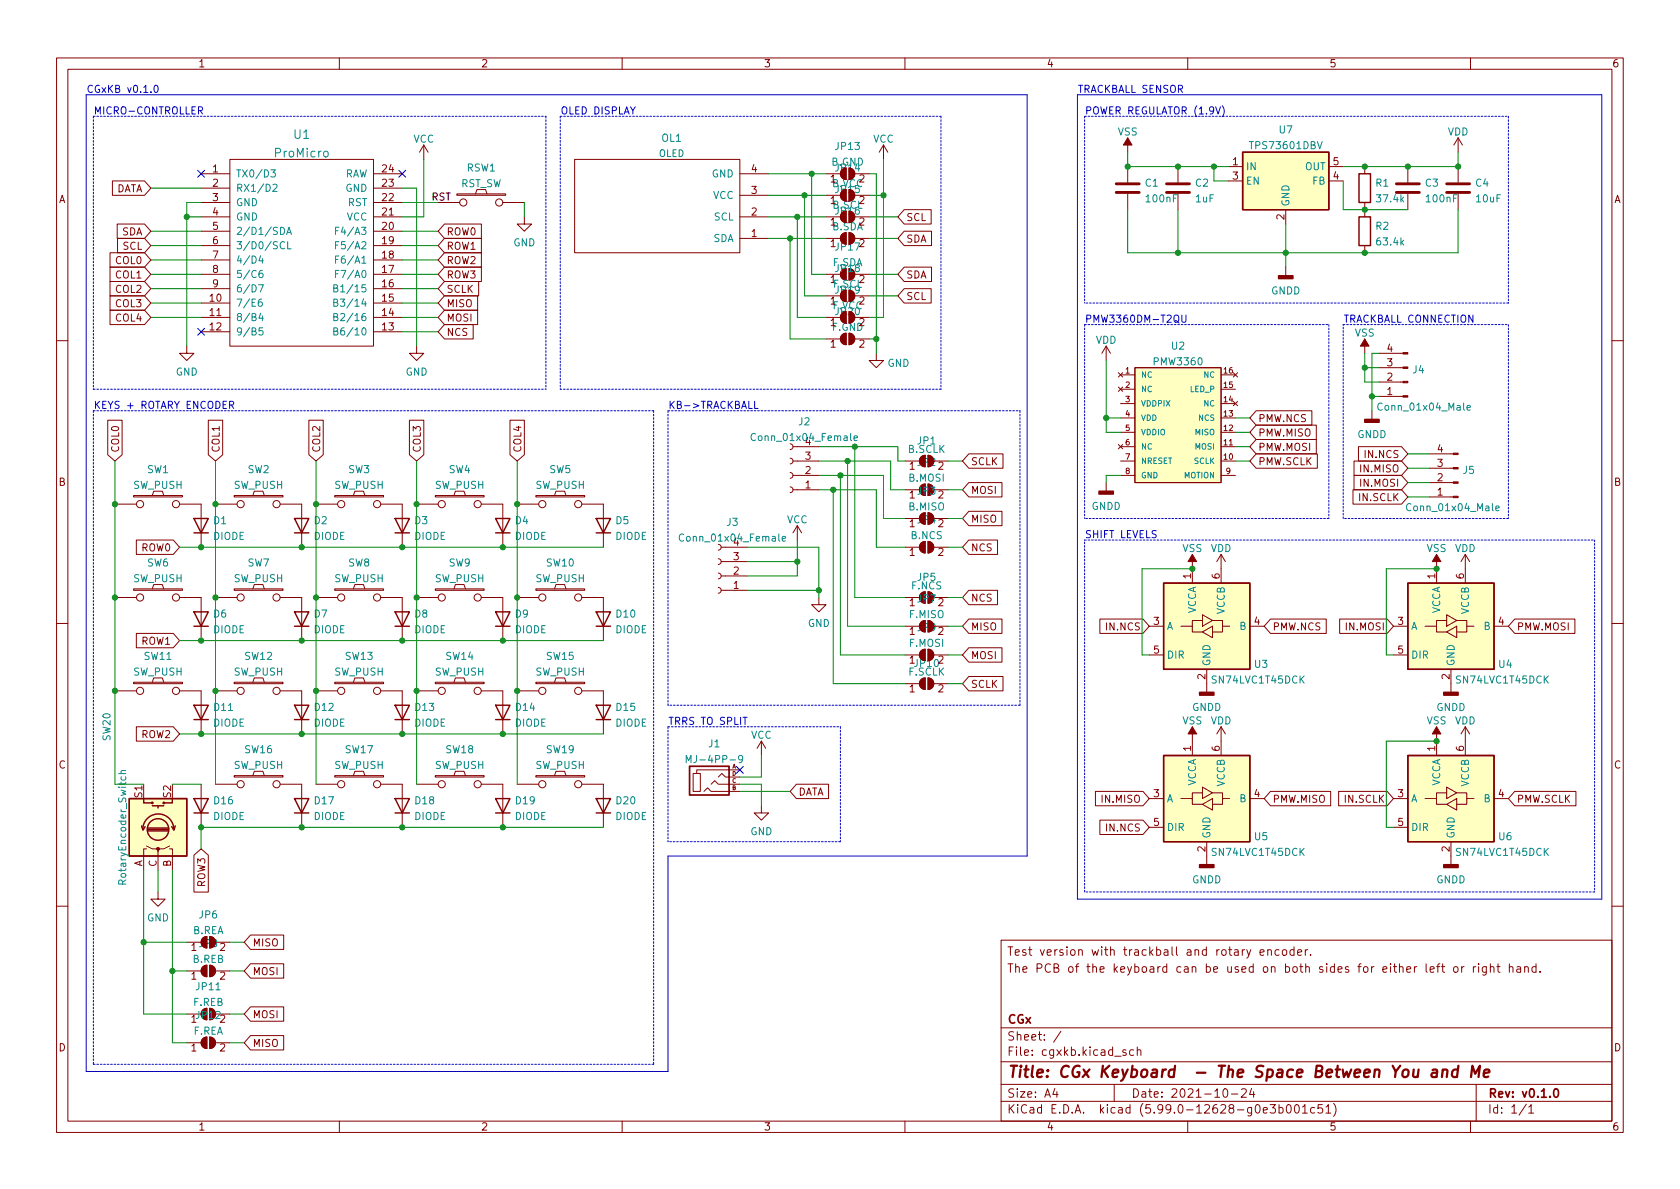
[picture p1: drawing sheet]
<svg xmlns="http://www.w3.org/2000/svg" width="297mm" height="210mm" viewBox="0 0 297 210" stroke-linecap="round" stroke-linejoin="round" font-family="sans-serif">
<defs><g id="words">
<text font-size="2.8" fill="#840000" x="178" y="190.6">Title: CGx Keyboard - The Space Between You and Me</text>
<g font-size="2.1" fill="#008484">
<text x="48.7" y="27.8">ProMicro</text>
<text x="52" y="24.5">U1</text>
</g>
<g font-size="2.1" fill="#840000">
<text x="178" y="172">The PCB of the keyboard can be used on both sides for either left or right hand.</text>
<text x="178" y="169">Test version with trackball and rotary encoder.</text>
<text x="178" y="184">Sheet: /</text>
<text x="178" y="181">CGx</text>
<text x="178" y="186.7">File: cgxkb.kicad_sch</text>
<text x="178" y="196.9">KiCad E.D.A. kicad (5.99.0-12628-g0e3b001c51)</text>
<text x="178" y="194.1">Size: A4</text>
<text x="200" y="194.1">Date: 2021-10-24</text>
<text x="263" y="194.1">Rev: v0.1.0</text>
<text x="263" y="196.9">Id: 1/1</text>
</g>
<g font-size="1.8" fill="#840000">
<text x="35" y="11.9">1</text>
<text x="85" y="11.9">2</text>
<text x="135" y="11.9">3</text>
<text x="185" y="11.9">4</text>
<text x="235" y="11.9">5</text>
<text x="285" y="11.9">6</text>
<text x="217.9" y="29.2">1</text>
<text x="235.7" y="29.2">5</text>
<text x="10.3" y="35.9">A</text>
<text x="20.3" y="34">DATA</text>
<text x="37.6" y="30.5">1</text>
<text x="37.6" y="33">2</text>
<text x="37.6" y="35.6">3</text>
<text x="67.6" y="35.6">22</text>
<text x="67.6" y="33">23</text>
<text x="67.6" y="30.5">24</text>
<text x="132.9" y="34.3">3</text>
<text x="132.9" y="30.5">4</text>
<text x="146.8" y="32.3">1</text>
<text x="151.9" y="32.3">2</text>
<text x="217.9" y="31.7">3</text>
<text x="235.7" y="31.7">4</text>
<text x="285.3" y="35.9">A</text>
<text x="21.5" y="41.6">SDA</text>
<text x="37.6" y="38.1">4</text>
<text x="37.6" y="40.6">5</text>
<text x="67.6" y="40.6">20</text>
<text x="67.6" y="38.1">21</text>
<text x="78.9" y="41.6">ROW0</text>
<text x="132.9" y="41.9">1</text>
<text x="132.9" y="38.1">2</text>
<text x="146.8" y="39.9">1</text>
<text x="146.8" y="36.1">1</text>
<text x="151.9" y="39.9">2</text>
<text x="151.9" y="36.1">2</text>
<text x="160.2" y="39.1">SCL</text>
<text x="227.1" y="38.8" transform="rotate(-90 227.1 38.8)">2</text>
<text x="20.5" y="46.7">COL0</text>
<text x="21.7" y="44.2">SCL</text>
<text x="37.6" y="43.2">6</text>
<text x="37.6" y="45.7">7</text>
<text x="67.6" y="45.7">18</text>
<text x="67.6" y="43.2">19</text>
<text x="78.9" y="46.7">ROW2</text>
<text x="78.9" y="44.2">ROW1</text>
<text x="146.8" y="43.7">1</text>
<text x="151.9" y="43.7">2</text>
<text x="160.2" y="42.9">SDA</text>
<text x="20.5" y="51.8">COL2</text>
<text x="20.5" y="49.2">COL1</text>
<text x="37.1" y="53.3">10</text>
<text x="37.6" y="48.3">8</text>
<text x="37.6" y="50.8">9</text>
<text x="67.6" y="53.3">15</text>
<text x="67.6" y="50.8">16</text>
<text x="67.6" y="48.3">17</text>
<text x="78.9" y="49.2">ROW3</text>
<text x="78.9" y="51.8">SCLK</text>
<text x="146.8" y="53.8">1</text>
<text x="151.9" y="50">2</text>
<text x="151.9" y="53.8">2</text>
<text x="160.2" y="53">SCL</text>
<text x="160.2" y="49.2">SDA</text>
<text x="20.5" y="54.3">COL3</text>
<text x="20.5" y="56.9">COL4</text>
<text x="37.1" y="55.9">11</text>
<text x="37.1" y="58.4">12</text>
<text x="67.6" y="58.4">13</text>
<text x="67.6" y="55.9">14</text>
<text x="78.9" y="54.3">MISO</text>
<text x="78.9" y="56.9">MOSI</text>
<text x="78.9" y="59.4">NCS</text>
<text x="146.8" y="57.7">1</text>
<text x="151.9" y="57.7">2</text>
<text x="146.8" y="61.5">1</text>
<text x="151.9" y="61.5">2</text>
<text x="245.3" y="64.8">3</text>
<text x="245.3" y="62.2">4</text>
<text x="245.3" y="69.8">1</text>
<text x="245.3" y="67.3">2</text>
<text x="222.4" y="77.2">PMW.MISO</text>
<text x="222.4" y="74.6">PMW.NCS</text>
<text x="21" y="80.1" transform="rotate(-90 21 80.1)">COL0</text>
<text x="38.8" y="80.1" transform="rotate(-90 38.8 80.1)">COL1</text>
<text x="56.6" y="80.1" transform="rotate(-90 56.6 80.1)">COL2</text>
<text x="74.4" y="80.1" transform="rotate(-90 74.4 80.1)">COL3</text>
<text x="92.2" y="80.1" transform="rotate(-90 92.2 80.1)">COL4</text>
<text x="142.4" y="83.8">2</text>
<text x="142.4" y="81.3">3</text>
<text x="160.8" y="83.1">1</text>
<text x="162.3" y="82.4">JP2</text>
<text x="165.9" y="83.1">2</text>
<text x="171.6" y="82.3">SCLK</text>
<text x="222.4" y="79.7">PMW.MOSI</text>
<text x="222.4" y="82.3">PMW.SCLK</text>
<text x="240.7" y="83.5">IN.MISO</text>
<text x="241.5" y="81">IN.NCS</text>
<text x="254.1" y="82.5">3</text>
<text x="254.1" y="80">4</text>
<text x="10.3" y="85.9">B</text>
<text x="142.4" y="86.4">1</text>
<text x="160.8" y="88.1">1</text>
<text x="165.9" y="88.1">2</text>
<text x="171.6" y="87.3">MOSI</text>
<text x="240.4" y="88.6">IN.SCLK</text>
<text x="240.7" y="86.1">IN.MOSI</text>
<text x="254.1" y="87.6">1</text>
<text x="254.1" y="85.1">2</text>
<text x="285.3" y="85.9">B</text>
<text x="160.8" y="93.2">1</text>
<text x="162.3" y="92.5">JP4</text>
<text x="165.9" y="93.2">2</text>
<text x="171.6" y="92.4">MISO</text>
<text x="25" y="97.5">ROW0</text>
<text x="129.7" y="101.6">2</text>
<text x="129.7" y="99.1">3</text>
<text x="160.8" y="98.3">1</text>
<text x="165.9" y="98.3">2</text>
<text x="171.6" y="97.5">NCS</text>
<text x="129.7" y="104.1">1</text>
<text x="160.8" y="107.2">1</text>
<text x="165.9" y="107.2">2</text>
<text x="171.6" y="106.4">NCS</text>
<text x="210.6" y="102.3" transform="rotate(-90 210.6 102.3)">1</text>
<text x="215.6" y="102.3" transform="rotate(-90 215.6 102.3)">6</text>
<text x="253.7" y="102.3" transform="rotate(-90 253.7 102.3)">1</text>
<text x="258.8" y="102.3" transform="rotate(-90 258.8 102.3)">6</text>
<text x="160.8" y="112.3">1</text>
<text x="162.3" y="111.6">JP9</text>
<text x="165.9" y="112.3">2</text>
<text x="171.6" y="111.5">MISO</text>
<text x="195.8" y="111.5">IN.NCS</text>
<text x="204" y="110.5">3</text>
<text x="221.8" y="110.5">4</text>
<text x="224.9" y="111.5">PMW.NCS</text>
<text x="238.2" y="111.5">IN.MOSI</text>
<text x="247.2" y="110.5">3</text>
<text x="264.9" y="110.5">4</text>
<text x="268.1" y="111.5">PMW.MOSI</text>
<text x="25" y="114">ROW1</text>
<text x="160.8" y="117.3">1</text>
<text x="165.9" y="117.3">2</text>
<text x="171.6" y="116.5">MOSI</text>
<text x="204" y="115.6">5</text>
<text x="247.2" y="115.6">5</text>
<text x="160.8" y="122.4">1</text>
<text x="165.9" y="122.4">2</text>
<text x="171.6" y="121.6">SCLK</text>
<text x="213.1" y="120.1" transform="rotate(-90 213.1 120.1)">2</text>
<text x="256.3" y="120.1" transform="rotate(-90 256.3 120.1)">2</text>
<text x="25" y="130.5">ROW2</text>
<text x="10.3" y="135.9">C</text>
<text x="210.6" y="132.8" transform="rotate(-90 210.6 132.8)">1</text>
<text x="215.6" y="132.8" transform="rotate(-90 215.6 132.8)">6</text>
<text x="253.7" y="132.8" transform="rotate(-90 253.7 132.8)">1</text>
<text x="258.8" y="132.8" transform="rotate(-90 258.8 132.8)">6</text>
<text x="285.3" y="135.9">C</text>
<text x="25.1" y="141" transform="rotate(-90 25.1 141)">S1</text>
<text x="30.2" y="141" transform="rotate(-90 30.2 141)">S2</text>
<text x="141.1" y="140.7">DATA</text>
<text x="195" y="141.9">IN.MISO</text>
<text x="204" y="141">3</text>
<text x="221.8" y="141">4</text>
<text x="224.9" y="141.9">PMW.MISO</text>
<text x="237.9" y="141.9">IN.SCLK</text>
<text x="247.2" y="141">3</text>
<text x="264.9" y="141">4</text>
<text x="268.1" y="141.9">PMW.SCLK</text>
<text x="195.8" y="147">IN.NCS</text>
<text x="204" y="146">5</text>
<text x="247.2" y="146">5</text>
<text x="25.1" y="153.3" transform="rotate(-90 25.1 153.3)">A</text>
<text x="27.7" y="153.3" transform="rotate(-90 27.7 153.3)">C</text>
<text x="30.2" y="153.3" transform="rotate(-90 30.2 153.3)">B</text>
<text x="213.1" y="150.6" transform="rotate(-90 213.1 150.6)">2</text>
<text x="256.3" y="150.6" transform="rotate(-90 256.3 150.6)">2</text>
<text x="36.3" y="156.8" transform="rotate(-90 36.3 156.8)">ROW3</text>
<text x="35.3" y="167.5">JP8</text>
<text x="44.6" y="167.3">MISO</text>
<text x="33.8" y="173.2">1</text>
<text x="33.8" y="168.1">1</text>
<text x="38.9" y="173.2">2</text>
<text x="38.9" y="168.1">2</text>
<text x="44.6" y="172.4">MOSI</text>
<text x="10.3" y="185.9">D</text>
<text x="33.8" y="180.8">1</text>
<text x="33.8" y="185.9">1</text>
<text x="38.9" y="180.8">2</text>
<text x="38.9" y="185.9">2</text>
<text x="44.6" y="185.1">MISO</text>
<text x="44.6" y="180">MOSI</text>
<text x="285.3" y="185.9">D</text>
<text x="35" y="199.9">1</text>
<text x="85" y="199.9">2</text>
<text x="135" y="199.9">3</text>
<text x="185" y="199.9">4</text>
<text x="235" y="199.9">5</text>
<text x="285" y="199.9">6</text>
</g>
<g font-size="1.8" fill="#0000c2">
<text x="15.2" y="16.4">CGxKB v0.1.0</text>
<text x="190.5" y="16.4">TRACKBALL SENSOR</text>
<text x="16.5" y="20.2">MICRO-CONTROLLER</text>
<text x="99.1" y="20.2">OLED DISPLAY</text>
<text x="191.8" y="20.2">POWER REGULATOR (1.9V)</text>
<text x="191.8" y="57">PMW3360DM-T2QU</text>
<text x="237.5" y="57">TRACKBALL CONNECTION</text>
<text x="16.5" y="72.3">KEYS + ROTARY ENCODER</text>
<text x="118.1" y="72.3">KB-&gt;TRACKBALL</text>
<text x="191.8" y="95.1">SHIFT LEVELS</text>
<text x="118.1" y="128.2">TRRS TO SPLIT</text>
</g>
<g font-size="1.8" fill="#008484">
<text x="197.6" y="23.9">VSS</text>
<text x="226.2" y="23.6">U7</text>
<text x="255.9" y="23.9">VDD</text>
<text x="73.1" y="25.2">VCC</text>
<text x="117" y="25.1">OL1</text>
<text x="147" y="29.3">B.GND</text>
<text x="147.8" y="26.5">JP13</text>
<text x="154.3" y="25.2">VCC</text>
<text x="221.3" y="26.4">TPS73601DBV</text>
<text x="41.7" y="31.4">TX0/D3</text>
<text x="41.7" y="33.9">RX1/D2</text>
<text x="60.8" y="31.4">RAW</text>
<text x="61.1" y="33.9">GND</text>
<text x="81.4" y="33.1">RST_SW</text>
<text x="82.5" y="30.3">RSW1</text>
<text x="125.9" y="31.4">GND</text>
<text x="126.1" y="35.2">VCC</text>
<text x="147.1" y="33.1">B.VCC</text>
<text x="147.8" y="34.1">JP15</text>
<text x="147.8" y="30.3">JP14</text>
<text x="202.5" y="33">C1</text>
<text x="202.8" y="35.8">100nF</text>
<text x="211.4" y="33">C2</text>
<text x="211.4" y="35.8">1uF</text>
<text x="220.2" y="30.1">IN</text>
<text x="220.2" y="32.6">EN</text>
<text x="230.7" y="30.1">OUT</text>
<text x="232.1" y="32.6">FB</text>
<text x="243.3" y="33">R1</text>
<text x="243.6" y="35.8">37.4k</text>
<text x="252" y="33">C3</text>
<text x="252.3" y="35.8">100nF</text>
<text x="260.9" y="33">C4</text>
<text x="261.1" y="35.8">10uF</text>
<text x="41.7" y="36.4">GND</text>
<text x="41.7" y="39">GND</text>
<text x="41.7" y="41.5">2/D1/SDA</text>
<text x="60.2" y="41.5">F4/A3</text>
<text x="61.3" y="39">VCC</text>
<text x="61.5" y="36.4">RST</text>
<text x="126.3" y="39">SCL</text>
<text x="147.1" y="40.7">B.SDA</text>
<text x="147.2" y="36.9">B.SCL</text>
<text x="147.8" y="37.9">JP16</text>
<text x="228" y="36.6" transform="rotate(-90 228 36.6)">GND</text>
<text x="243.3" y="40.6">R2</text>
<text x="41.7" y="44.1">3/D0/SCL</text>
<text x="41.7" y="46.6">4/D4</text>
<text x="60.2" y="46.6">F6/A1</text>
<text x="60.2" y="44.1">F5/A2</text>
<text x="90.7" y="43.5">GND</text>
<text x="126.1" y="42.8">SDA</text>
<text x="147.2" y="47.1">F.SDA</text>
<text x="147.8" y="44.3">JP17</text>
<text x="243.6" y="43.4">63.4k</text>
<text x="41.7" y="49.1">5/C6</text>
<text x="41.7" y="51.7">6/D7</text>
<text x="60.2" y="49.1">F7/A0</text>
<text x="60.3" y="51.7">B1/15</text>
<text x="146.8" y="50">1</text>
<text x="147.3" y="50.9">F.SCL</text>
<text x="147.8" y="51.9">JP19</text>
<text x="147.8" y="48.1">JP18</text>
<text x="224.7" y="52.1">GNDD</text>
<text x="41.7" y="54.2">7/E6</text>
<text x="41.7" y="56.8">8/B4</text>
<text x="41.7" y="59.3">9/B5</text>
<text x="60.3" y="59.3">B6/10</text>
<text x="60.3" y="56.8">B2/16</text>
<text x="60.3" y="54.2">B3/14</text>
<text x="147.1" y="58.5">F.GND</text>
<text x="147.2" y="54.7">F.VCC</text>
<text x="147.8" y="55.7">JP20</text>
<text x="239.5" y="59.5">VSS</text>
<text x="156.9" y="64.9">GND</text>
<text x="193.7" y="60.8">VDD</text>
<text x="204.2" y="64.6">PMW3360</text>
<text x="207.1" y="61.8">U2</text>
<text x="31.1" y="66.4">GND</text>
<text x="71.7" y="66.4">GND</text>
<text x="249.8" y="66">J4</text>
<text x="133.5" y="78">Conn_01x04_Female</text>
<text x="141.2" y="75.2">J2</text>
<text x="240" y="77.5">GNDD</text>
<text x="244.1" y="72.6">Conn_01x04_Male</text>
<text x="26" y="83.7">SW1</text>
<text x="43.8" y="83.7">SW2</text>
<text x="61.6" y="83.7">SW3</text>
<text x="79.4" y="83.7">SW4</text>
<text x="97.1" y="83.7">SW5</text>
<text x="142.4" y="78.7">4</text>
<text x="160.5" y="80.1">B.SCLK</text>
<text x="162.3" y="78.6">JP1</text>
<text x="258.7" y="83.8">J5</text>
<text x="23.6" y="86.4">SW_PUSH</text>
<text x="41.3" y="86.4">SW_PUSH</text>
<text x="59.1" y="86.4">SW_PUSH</text>
<text x="76.9" y="86.4">SW_PUSH</text>
<text x="94.7" y="86.4">SW_PUSH</text>
<text x="160.7" y="85.2">B.MOSI</text>
<text x="162.3" y="87.5">JP3</text>
<text x="37.7" y="95.5">DIODE</text>
<text x="37.8" y="92.7">D1</text>
<text x="55.5" y="95.5">DIODE</text>
<text x="55.6" y="92.7">D2</text>
<text x="73.2" y="95.5">DIODE</text>
<text x="73.3" y="92.7">D3</text>
<text x="91" y="95.5">DIODE</text>
<text x="91.1" y="92.7">D4</text>
<text x="108.8" y="95.5">DIODE</text>
<text x="108.9" y="92.7">D5</text>
<text x="120.8" y="95.8">Conn_01x04_Female</text>
<text x="128.5" y="93">J3</text>
<text x="139.1" y="92.5">VCC</text>
<text x="160.7" y="90.2">B.MISO</text>
<text x="161.1" y="95.3">B.NCS</text>
<text x="193" y="90.2">GNDD</text>
<text x="249.2" y="90.4">Conn_01x04_Male</text>
<text x="26" y="100.2">SW6</text>
<text x="43.8" y="100.2">SW7</text>
<text x="61.6" y="100.2">SW8</text>
<text x="79.4" y="100.2">SW9</text>
<text x="96.7" y="100.2">SW10</text>
<text x="129.7" y="96.5">4</text>
<text x="209.1" y="97.6">VSS</text>
<text x="214" y="97.6">VDD</text>
<text x="252.2" y="97.6">VSS</text>
<text x="257.2" y="97.6">VDD</text>
<text x="23.6" y="102.9">SW_PUSH</text>
<text x="41.3" y="102.9">SW_PUSH</text>
<text x="59.1" y="102.9">SW_PUSH</text>
<text x="76.9" y="102.9">SW_PUSH</text>
<text x="94.7" y="102.9">SW_PUSH</text>
<text x="161.2" y="104.2">F.NCS</text>
<text x="162.3" y="102.7">JP5</text>
<text x="162.3" y="106.5">JP7</text>
<text x="37.7" y="112">DIODE</text>
<text x="37.8" y="109.2">D6</text>
<text x="55.5" y="112">DIODE</text>
<text x="55.6" y="109.2">D7</text>
<text x="73.2" y="112">DIODE</text>
<text x="73.3" y="109.2">D8</text>
<text x="91" y="112">DIODE</text>
<text x="91.1" y="109.2">D9</text>
<text x="108.8" y="112">DIODE</text>
<text x="109" y="109.2">D10</text>
<text x="142.8" y="110.9">GND</text>
<text x="160.8" y="109.3">F.MISO</text>
<text x="206.2" y="111.4">A</text>
<text x="211.5" y="108.6" transform="rotate(-90 211.5 108.6)">VCCA</text>
<text x="216.5" y="108.6" transform="rotate(-90 216.5 108.6)">VCCB</text>
<text x="219.2" y="111.4">B</text>
<text x="249.4" y="111.4">A</text>
<text x="254.6" y="108.6" transform="rotate(-90 254.6 108.6)">VCCA</text>
<text x="259.7" y="108.6" transform="rotate(-90 259.7 108.6)">VCCB</text>
<text x="262.4" y="111.4">B</text>
<text x="23.6" y="119.5">SW_PUSH</text>
<text x="25.5" y="116.7">SW11</text>
<text x="41.3" y="119.5">SW_PUSH</text>
<text x="43.3" y="116.7">SW12</text>
<text x="59.1" y="119.5">SW_PUSH</text>
<text x="61.1" y="116.7">SW13</text>
<text x="76.9" y="119.5">SW_PUSH</text>
<text x="78.9" y="116.7">SW14</text>
<text x="94.7" y="119.5">SW_PUSH</text>
<text x="96.7" y="116.7">SW15</text>
<text x="160.6" y="119.5">F.SCLK</text>
<text x="160.8" y="114.4">F.MOSI</text>
<text x="161.8" y="117.9">JP10</text>
<text x="206.2" y="116.5">DIR</text>
<text x="214" y="117.9" transform="rotate(-90 214 117.9)">GND</text>
<text x="221.8" y="118.1">U3</text>
<text x="249.4" y="116.5">DIR</text>
<text x="257.2" y="117.9" transform="rotate(-90 257.2 117.9)">GND</text>
<text x="265" y="118.1">U4</text>
<text x="37.9" y="125.7">D11</text>
<text x="55.7" y="125.7">D12</text>
<text x="73.5" y="125.7">D13</text>
<text x="91.2" y="125.7">D14</text>
<text x="109" y="125.7">D15</text>
<text x="210.8" y="125.7">GNDD</text>
<text x="214.5" y="120.9">SN74LVC1T45DCK</text>
<text x="253.9" y="125.7">GNDD</text>
<text x="257.7" y="120.9">SN74LVC1T45DCK</text>
<text x="19.5" y="130.9" transform="rotate(-90 19.5 130.9)">SW20</text>
<text x="37.7" y="128.5">DIODE</text>
<text x="55.5" y="128.5">DIODE</text>
<text x="73.2" y="128.5">DIODE</text>
<text x="91" y="128.5">DIODE</text>
<text x="108.8" y="128.5">DIODE</text>
<text x="132.8" y="130.6">VCC</text>
<text x="209.1" y="128.1">VSS</text>
<text x="214" y="128.1">VDD</text>
<text x="252.2" y="128.1">VSS</text>
<text x="257.2" y="128.1">VDD</text>
<text x="41.3" y="136">SW_PUSH</text>
<text x="43.3" y="133.2">SW16</text>
<text x="59.1" y="136">SW_PUSH</text>
<text x="61.1" y="133.2">SW17</text>
<text x="76.9" y="136">SW_PUSH</text>
<text x="78.9" y="133.2">SW18</text>
<text x="94.7" y="136">SW_PUSH</text>
<text x="96.7" y="133.2">SW19</text>
<text x="122.3" y="134.9">MJ-4PP-9</text>
<text x="125.3" y="132.1">J1</text>
<text x="37.9" y="142.2">D16</text>
<text x="55.7" y="142.2">D17</text>
<text x="73.5" y="142.2">D18</text>
<text x="91.2" y="142.2">D19</text>
<text x="109" y="142.2">D20</text>
<text x="206.2" y="141.9">A</text>
<text x="211.5" y="139.1" transform="rotate(-90 211.5 139.1)">VCCA</text>
<text x="216.5" y="139.1" transform="rotate(-90 216.5 139.1)">VCCB</text>
<text x="219.2" y="141.9">B</text>
<text x="249.4" y="141.9">A</text>
<text x="254.6" y="139.1" transform="rotate(-90 254.6 139.1)">VCCA</text>
<text x="259.7" y="139.1" transform="rotate(-90 259.7 139.1)">VCCB</text>
<text x="262.4" y="141.9">B</text>
<text x="37.7" y="145">DIODE</text>
<text x="55.5" y="145">DIODE</text>
<text x="73.2" y="145">DIODE</text>
<text x="91" y="145">DIODE</text>
<text x="108.8" y="145">DIODE</text>
<text x="132.7" y="147.7">GND</text>
<text x="206.2" y="146.9">DIR</text>
<text x="214" y="148.3" transform="rotate(-90 214 148.3)">GND</text>
<text x="221.8" y="148.6">U5</text>
<text x="249.4" y="146.9">DIR</text>
<text x="257.2" y="148.3" transform="rotate(-90 257.2 148.3)">GND</text>
<text x="265" y="148.6">U6</text>
<text x="22.3" y="156" transform="rotate(-90 22.3 156)">RotaryEncoder_Switch</text>
<text x="214.5" y="151.3">SN74LVC1T45DCK</text>
<text x="257.7" y="151.3">SN74LVC1T45DCK</text>
<text x="210.8" y="156.2">GNDD</text>
<text x="253.9" y="156.2">GNDD</text>
<text x="26" y="162.9">GND</text>
<text x="34.1" y="165.2">B.REA</text>
<text x="35.3" y="162.4">JP6</text>
<text x="34.1" y="170.3">B.REB</text>
<text x="34.2" y="177.9">F.REB</text>
<text x="34.8" y="175.1">JP11</text>
<text x="34.2" y="183">F.REA</text>
<text x="34.8" y="180.2">JP12</text>
</g>
<text font-size="1.8" x="76.2" y="35.5">RST</text>
<text font-size="1.7" fill="#008484" x="116.4" y="27.7">OLED</text>
<g font-size="1.4" fill="#840000">
<text x="199" y="66">1</text>
<text x="199" y="68.6">2</text>
<text x="199" y="71.1">3</text>
<text x="216.4" y="71.1">14</text>
<text x="216.4" y="68.6">15</text>
<text x="216.4" y="66">16</text>
<text x="199" y="73.7">4</text>
<text x="199" y="76.2">5</text>
<text x="216.4" y="76.2">12</text>
<text x="216.4" y="73.7">13</text>
<text x="199" y="78.7">6</text>
<text x="199" y="81.3">7</text>
<text x="199" y="83.8">8</text>
<text x="216.4" y="81.3">10</text>
<text x="216.4" y="78.7">11</text>
<text x="216.8" y="83.8">9</text>
</g>
<g font-size="1.4" fill="#008484">
<text x="201.7" y="66.8">NC</text>
<text x="201.7" y="69.3">NC</text>
<text x="201.7" y="71.9">VDDPIX</text>
<text x="210.4" y="69.3">LED_P</text>
<text x="212.9" y="71.9">NC</text>
<text x="212.9" y="66.8">NC</text>
<text x="201.7" y="74.4">VDD</text>
<text x="201.7" y="76.9">VDDIO</text>
<text x="211.4" y="76.9">MISO</text>
<text x="212" y="74.4">NCS</text>
<text x="201.7" y="79.5">NC</text>
<text x="201.7" y="82">NRESET</text>
<text x="211.1" y="82">SCLK</text>
<text x="211.4" y="79.5">MOSI</text>
<text x="201.7" y="84.6">GND</text>
<text x="209.4" y="84.6">MOTION</text>
</g>
<g font-size="1" fill="#840000">
<text x="129.4" y="135.9">A</text>
<text x="129.4" y="137.2">D</text>
<text x="129.4" y="139.7">B</text>
<text x="129.4" y="138.4">C</text>
</g>
</g></defs>
<g fill="none" stroke="#840000" stroke-width=".18">
<path d="M10 10.2h277v190.1h-277zM12 12.2h273v186.1h-273zM60 10.2v2M110 10.2v2M160 10.2v2M210 10.2v2M260 10.2v2M19.9 32h5.7l1.1 1.3-1.1 1.2h-5.7zM20.7 39.6h4.9l1.1 1.3-1.1 1.3h-4.9zM35.6 38.3h5M35.6 30.7h5M35.6 33.3h5"/>
<path d="M35.6 35.8h5M40.6 28.2h25.4v33h-25.4zM66 38.3h5.1M66 30.7h5.1M66 33.3h5.1M66 35.8h5.1M74.9 25.6l-.7 1.3M74.9 25.6v2.6M74.9 25.6l.8 1.3M77.5 35.8h3.8M78.6 39.6h6.5v2.6h-6.5l-1.1-1.3zM80.8 34.3h8.6v.2h-8.6z"/>
<path d="M84.1 34.3l.2-.8h1.6l.2 .8M88.9 35.8h3.8M92.7 38.3v1.3h1.3l-1.3 1.3-1.3-1.3h1.3M101.6 28.2h29.2v16.5h-29.2zM130.8 38.3h5.1M130.8 34.5h5.1M130.8 30.7h5.1M146 38.3h2.6M146 34.5h2.6M146 30.7h2.6M148.9 37.6l.7-.3v2.1a1.02 1.02 0 0 1-.9-.7 1.02 1.02 0 0 1 .2-1.1zM148.9 33.8l.7-.3v2.1a1.02 1.02 0 0 1-.9-.7 1.02 1.02 0 0 1 .2-1.1z"/>
<path d="M148.9 30l.7-.3v2a1.02 1.02 0 0 1-.9-.6 1.02 1.02 0 0 1 .2-1.1zM150.1 37.3a1.02 1.02 0 0 1 1 1 1.02 1.02 0 0 1-1 1.1zM150.1 33.5a1.02 1.02 0 0 1 1 1 1.02 1.02 0 0 1-1 1.1zM150.1 29.7a1.02 1.02 0 0 1 1 1 1.02 1.02 0 0 1-1 1zM151.1 38.3h2.6M151.1 34.5h2.6M151.1 30.7h2.6M156.2 25.6l-.8 1.3M156.2 25.6v2.6M156.2 25.6l.8 1.3M159.9 37.1h4.7v2.5h-4.7l-1.2-1.3zM199.4 24.4v2.5"/>
<path d="M199.4 29.5v2.8M199.4 34.3v2.8M208.3 29.5v2.8M208.3 34.3v2.8M217.2 29.5h2.5M217.2 32h2.5M227.3 37.1v2.5M234.9 29.5h2.6M234.9 32h2.6M241.3 29.5v1.2M241.3 35.8v2.5M248.9 29.5v2.8"/>
<path d="M248.9 34.3v2.8M257.8 24.4v2.5M257.8 29.5v2.8M257.8 34.3v2.8M257.8 24.4l-.8 1.2M257.8 24.4l.8 1.2M19.5 44.7h6.1l1.1 1.3-1.1 1.2h-6.1zM19.5 49.8h6.1l1.1 1.2-1.1 1.3h-6.1zM19.5 47.2h6.1l1.1 1.3-1.1 1.3h-6.1zM19.5 52.3h6.1l1.1 1.3-1.1 1.3h-6.1zM19.5 54.9h6.1l1.1 1.2-1.1 1.3h-6.1zM20.8 42.2h4.8l1.1 1.2-1.1 1.3h-4.8z"/>
<path d="M35.6 56.1h5M35.6 48.5h5M35.6 53.6h5M35.6 58.7h5M35.6 51h5M35.6 46h5M35.6 43.4h5M35.6 40.9h5M66 56.1h5.1M66 48.5h5.1M66 53.6h5.1M66 58.7h5.1"/>
<path d="M66 51h5.1M66 46h5.1M66 43.4h5.1M66 40.9h5.1M78.6 47.2h6.5v2.6h-6.5l-1.1-1.3zM78.6 49.8h6v2.5h-6l-1.1-1.3zM78.6 52.3h5.8v2.6h-5.8l-1.1-1.3zM78.6 54.9h5.8v2.5h-5.8l-1.1-1.3zM78.6 57.4h5.1v2.5h-5.1l-1.1-1.2zM78.6 44.7h6.5v2.5h-6.5l-1.1-1.2zM78.6 42.2h6.5v2.5h-6.5l-1.1-1.3zM130.8 42.2h5.1"/>
<path d="M146 59.9h2.6M146 42.2h2.6M146 56.1h2.6M146 48.5h2.6M146 52.3h2.6M148.9 59.2l.7-.3v2.1a1.02 1.02 0 0 1-.9-.7 1.02 1.02 0 0 1 .2-1.1zM148.9 55.4l.7-.3v2a1.02 1.02 0 0 1-.9-.6 1.02 1.02 0 0 1 .2-1.1zM148.9 47.8l.7-.3v2a1.02 1.02 0 0 1-.9-.6 1.02 1.02 0 0 1 .2-1.1zM148.9 41.4l.7-.3v2.1a1.02 1.02 0 0 1-.9-.7 1.02 1.02 0 0 1 .2-1.1zM148.9 51.6l.7-.3v2a1.02 1.02 0 0 1-.9-.6 1.02 1.02 0 0 1 .2-1.1zM150.1 58.9a1.02 1.02 0 0 1 1 1 1.02 1.02 0 0 1-1 1.1zM150.1 55.1a1.02 1.02 0 0 1 1 1 1.02 1.02 0 0 1-1 1z"/>
<path d="M150.1 47.5a1.02 1.02 0 0 1 1 1 1.02 1.02 0 0 1-1 1zM150.1 41.1a1.02 1.02 0 0 1 1 1.1 1.02 1.02 0 0 1-1 1zM150.1 51.3a1.02 1.02 0 0 1 1 1 1.02 1.02 0 0 1-1 1zM151.1 59.9h2.6M151.1 42.2h2.6M151.1 56.1h2.6M151.1 48.5h2.6M151.1 52.3h2.6M159.9 51h4.7v2.6h-4.7l-1.2-1.3zM159.9 47.2h4.8v2.6h-4.8l-1.2-1.3zM159.9 40.9h4.8v2.5h-4.8l-1.2-1.2zM227.3 47.2v1.6"/>
<path d="M241.3 43.4v1.3M241.3 59.9v2.6M10 60.2h2M19 74.3h2.6v6.1l-1.3 1.1-1.3-1.1zM33 61.2v1.3h1.3l-1.3 1.2-1.3-1.2h1.3M36.8 74.3h2.6v6.1l-1.3 1.1-1.3-1.1zM54.6 74.3h2.6v6.1l-1.3 1.1-1.3-1.1zM72.4 74.3h2.5v6.1l-1.2 1.1-1.3-1.1zM73.7 61.2v1.3h1.2l-1.2 1.2-1.3-1.2h1.3M90.2 74.3h2.5v6.1l-1.3 1.1-1.2-1.1zM139.7 78.5l.4 .1 .1 .4-.1 .3-.4 .2M140.2 79h4.6"/>
<path d="M154.9 62.5v1.2h1.3l-1.3 1.3-1.2-1.3h1.2M195.6 61.2l-.8 1.3M195.6 61.2v2.5M195.6 61.2l.7 1.3M197.7 65.9l.8 .8M197.7 68.4l.8 .8M197.7 78.6l.8 .8M198.1 79h2.6M198.1 66.3h2.6M198.1 76.4h2.6M198.1 73.9h2.6M198.1 71.4h2.6"/>
<path d="M198.1 68.8h2.6M198.5 65.9l-.8 .8M198.5 68.4l-.8 .8M198.5 78.6l-.8 .8M200.7 65h15.2v20.3h-15.2zM215.9 79h2.5M215.9 66.3h2.5M215.9 76.4h2.5M215.9 73.9h2.5M215.9 71.4h2.5M215.9 68.8h2.5M218.1 71l.7 .7"/>
<path d="M218.1 65.9l.7 .8M218.8 71l-.7 .7M218.8 65.9l-.7 .8M222.1 75.2h10.6v2.5h-10.6l-1.1-1.3zM222.1 77.7h10.6v2.6h-10.6l-1.1-1.3zM222.1 72.6h9.8v2.6h-9.8l-1.1-1.3zM240.2 79h7.6l1.1 1.3-1.1 1.2h-7.6zM242.6 72.6v1.6M243.8 62.5h4.3M243.8 65h4.3M243.8 67.6h4.3M243.8 70.1h4.3"/>
<path d="M285 60.2h2M20.3 89.1h3.8M23.6 87.6h8.7v.3h-8.7zM24.1 95.5h6.5l1.1 1.3-1.1 1.2h-6.5zM26.9 87.6l.3-.7h1.5l.3 .7M31.7 89.1h3.9v7.7M38.1 89.1h3.8M41.4 87.6h8.6v.3h-8.6zM44.7 87.6l.3-.7h1.5l.2 .7M49.5 89.1h3.8v7.7M55.9 89.1h3.8M59.2 87.6h8.6v.3h-8.6z"/>
<path d="M62.5 87.6l.2-.7h1.6l.2 .7M67.3 89.1h3.8v7.7M73.7 89.1h3.8M77 87.6h8.6v.3h-8.6zM80.3 87.6l.2-.7h1.5l.3 .7M85.1 89.1h3.8v7.7M91.4 89.1h3.8M94.7 87.6h8.7v.3h-8.7zM98 87.6l.3-.7h1.5l.3 .7M102.9 89.1h3.8v7.7M127 96.3l.4 .1 .1 .4-.1 .3-.4 .2M127 98.8l.4 .1 .1 .4-.1 .4-.4 .1"/>
<path d="M127.5 96.8h4.6M127.5 99.3h4.6M139.7 81l.4 .2 .1 .3-.1 .4-.4 .1M139.7 83.6l.4 .1 .1 .4-.1 .3-.4 .2M139.7 86.1l.4 .1 .1 .4-.1 .4-.4 .1M140.2 86.6h4.6M140.2 81.5h4.6M140.2 84.1h4.6M141 93l-.8 1.2M141 93v2.5M141 93l.7 1.2M160 86.6h2.6"/>
<path d="M160 81.5h2.6M160 96.8h2.6M160 91.7h2.6M162.9 96.1l.7-.3v2a1.02 1.02 0 0 1-1-.6 1.02 1.02 0 0 1 .3-1.1zM164.1 95.8a1.02 1.02 0 0 1 1 1 1.02 1.02 0 0 1-1 1zM165.1 86.6h2.5M165.1 81.5h2.5M165.1 96.8h2.5M165.1 91.7h2.5M171.3 80.3h6v2.5h-6l-1.1-1.3zM171.3 85.3h5.9v2.6h-5.9l-1.1-1.3zM171.3 90.4h5.9v2.6h-5.9l-1.1-1.3z"/>
<path d="M171.3 95.5h5.1v2.5h-5.1l-1.1-1.2zM195.6 85.3v1.6M198.1 81.5h2.6M198.1 84.1h2.6M210.8 98v5.1M215.9 81.5h2.5M215.9 84.1h2.5M215.9 98v5.1M215.9 98l-.8 1.3M215.9 98l.8 1.3M222.1 80.3h10.8v2.5h-10.8l-1.1-1.3zM239.2 86.6h8.6l1.1 1.3-1.1 1.2h-8.6z"/>
<path d="M239.4 84.1h8.4l1.1 1.2-1.1 1.3h-8.4zM239.4 81.5h8.4l1.1 1.3-1.1 1.3h-8.4zM252.7 80.3h4.2M252.7 82.8h4.2M252.7 85.3h4.2M252.7 87.9h4.2M254 98v5.1M259.1 98v5.1M259.1 98l-.8 1.3M259.1 98l.7 1.3M10 110.2h2M20.3 105.7h3.8"/>
<path d="M23.6 104.1h8.7v.3h-8.7zM24.1 112h6.5l1.1 1.3-1.1 1.2h-6.5zM26.9 104.1l.3-.7h1.5l.3 .7M31.7 105.7h3.9v7.6M38.1 105.7h3.8M41.4 104.1h8.6v.3h-8.6zM44.7 104.1l.3-.7h1.5l.2 .7M49.5 105.7h3.8v7.6M55.9 105.7h3.8M59.2 104.1h8.6v.3h-8.6zM62.5 104.1l.2-.7h1.6l.2 .7M67.3 105.7h3.8v7.6"/>
<path d="M73.7 105.7h3.8M77 104.1h8.6v.3h-8.6zM80.3 104.1l.2-.7h1.5l.3 .7M85.1 105.7h3.8v7.6M91.4 105.7h3.8M94.7 104.1h8.7v.3h-8.7zM98 104.1l.3-.7h1.5l.3 .7M102.9 105.7h3.8v7.6M127 101.3l.4 .2 .1 .3-.1 .4-.4 .2M127 103.9l.4 .1 .1 .4-.1 .3-.4 .2M127.5 101.8h4.6M127.5 104.4h4.6"/>
<path d="M144.8 105.7v1.2h1.2l-1.2 1.3-1.3-1.3h1.3M160 105.7h2.6M160 115.8h2.6M160 110.7h2.6M162.9 115.1l.7-.3v2a1.02 1.02 0 0 1-1-.6 1.02 1.02 0 0 1 .3-1.1zM164.1 119.9a1.02 1.02 0 0 1 1 1 1.02 1.02 0 0 1-1 1zM164.1 114.8a1.02 1.02 0 0 1 1 1 1.02 1.02 0 0 1-1 1zM165.1 105.7h2.5M165.1 115.8h2.5M165.1 110.7h2.5M171.3 119.6h6v2.6h-6l-1.1-1.3zM171.3 114.5h5.9v2.6h-5.9l-1.1-1.3z"/>
<path d="M171.3 109.5h5.9v2.5h-5.9l-1.1-1.3zM171.3 104.4h5.1v2.5h-5.1l-1.1-1.2zM194.5 109.5h7.6l1.1 1.2-1.1 1.3h-7.6zM203.2 115.8h2.5M203.2 110.7h2.5M208.8 110.7h2v1.1h1.8M212.6 109.7h-1.8v1M212.6 108.7l1.8 1-1.8 1zM212.6 111.8l1.8-1.1v2.1zM213.4 118.4v4M214.4 109.7h1.8v1h1.2M216.2 110.7v1.1h-1.8"/>
<path d="M221 110.7h2.5M224.6 109.5h9.9v2.5h-9.9l-1.1-1.3zM236.9 109.5h8.4l1.1 1.2-1.1 1.3h-8.4zM246.4 115.8h2.5M246.4 110.7h2.5M252 110.7h2v1.1h1.8M255.8 109.7h-1.8v1M255.8 108.7l1.8 1-1.8 1zM255.8 111.8l1.8-1.1v2.1zM256.5 118.4v4M257.6 109.7h1.7v1h1.3M259.3 110.7v1.1h-1.7"/>
<path d="M264.2 110.7h2.5M267.8 109.5h10.7v2.5h-10.7l-1.1-1.3zM285 110.2h2M20.3 122.2h3.8M23.6 120.6h8.7v.3h-8.7zM24.1 128.5h6.5l1.1 1.3-1.1 1.3h-6.5zM26.9 120.6l.3-.7h1.5l.3 .7M31.7 122.2h3.9v7.6M35.6 138.7v7.6M38.1 138.7h3.8M38.1 122.2h3.8M41.4 137.2h8.6v.2h-8.6z"/>
<path d="M41.4 120.6h8.6v.3h-8.6zM44.7 137.2l.3-.8h1.5l.2 .8M44.7 120.6l.3-.7h1.5l.2 .7M49.5 122.2h3.8v7.6M49.5 138.7h3.8v7.6M55.9 138.7h3.8M55.9 122.2h3.8M59.2 137.2h8.6v.2h-8.6zM59.2 120.6h8.6v.3h-8.6zM62.5 137.2l.2-.8h1.6l.2 .8M62.5 120.6l.2-.7h1.6l.2 .7M67.3 138.7h3.8v7.6"/>
<path d="M67.3 122.2h3.8v7.6M73.7 138.7h3.8M73.7 122.2h3.8M77 137.2h8.6v.2h-8.6zM77 120.6h8.6v.3h-8.6zM80.3 137.2l.2-.8h1.5l.3 .8M80.3 120.6l.2-.7h1.5l.3 .7M85.1 138.7h3.8v7.6M85.1 122.2h3.8v7.6M91.4 138.7h3.8M91.4 122.2h3.8M94.7 137.2h8.7v.2h-8.7z"/>
<path d="M94.7 120.6h8.7v.3h-8.7zM98 137.2l.3-.8h1.5l.3 .8M98 120.6l.3-.7h1.5l.3 .7M102.9 138.7h3.8v7.6M102.9 122.2h3.8v7.6M122.6 136.8h1.2v3.1h-1.2zM124.5 139.9l.6-.6 .6 .6h3.2M125.7 138.7l.7-.7 .6 .7h1.9M127 137.4l.6-.6 .7 .6h.6M128.8 138.7h2M128.8 136.1h2M128.8 139.9h2"/>
<path d="M128.8 137.4h2M128.9 136.1h-5.7v.7M134.6 131.1l-.7 1.2M134.6 131.1v2.5M134.6 131.1l.8 1.2M140.8 138.7h5.7v2.5h-5.7l-1.1-1.3zM160 120.9h2.6M162.9 120.2l.7-.3v2a1.02 1.02 0 0 1-1-.6 1.02 1.02 0 0 1 .3-1.1zM165.1 120.9h2.5M193.7 139.9h8.4l1.1 1.3-1.1 1.3h-8.4zM210.8 128.5v5.1M212.6 139.2l1.8 1-1.8 1z"/>
<path d="M215.9 128.5v5.1M215.9 128.5l-.8 1.3M215.9 128.5l.8 1.3M224.6 139.9h10.7v2.6h-10.7l-1.1-1.3zM236.7 139.9h8.6l1.1 1.3-1.1 1.3h-8.6zM254 128.5v5.1M255.8 139.2l1.8 1-1.8 1zM259.1 128.5l-.8 1.3M259.1 128.5v5.1M259.1 128.5l.7 1.3M267.8 139.9h10.8v2.6h-10.8l-1.1-1.3zM25.9 150.1h-.5v3.8"/>
<path d="M25.9 149.6l1 .5h1v.5M27.9 157.7v1.3h1.3l-1.3 1.3-1.2-1.3h1.2M30 150.1h.5v3.8M30 149.6l-1 .5h-1.1v3.8M34.3 151.2l1.3-1.1 1.2 1.1v6.6h-2.5zM134.6 142.5v1.3h1.3l-1.3 1.2-1.3-1.2h1.3M194.5 145h7.6l1.1 1.3-1.1 1.3h-7.6zM203.2 141.2h2.5M203.2 146.3h2.5M208.8 141.2h2v1h1.8M212.6 140.2h-1.8v1M212.6 142.2l1.8-1v2.1z"/>
<path d="M213.4 148.8v4.1M214.4 140.2h1.8v1h1.2M216.2 141.2v1h-1.8M221 141.2h2.5M246.4 141.2h2.5M246.4 146.3h2.5M252 141.2h2v1h1.8M255.8 140.2h-1.8v1M255.8 142.2l1.8-1v2.1zM256.5 148.8v4.1M257.6 140.2h1.7v1h1.3M259.3 141.2v1h-1.7"/>
<path d="M264.2 141.2h2.5M10 160.2h2M33 179.3h2.6M33 171.7h2.6M33 166.6h2.6M35.9 171l.7-.3v2a1.02 1.02 0 0 1-1-.6 1.02 1.02 0 0 1 .3-1.1zM37.1 170.7a1.02 1.02 0 0 1 1 1 1.02 1.02 0 0 1-1 1zM38.1 179.3h2.5M38.1 171.7h2.5M38.1 166.6h2.5M44.3 170.4h5.9v2.6h-5.9l-1.1-1.3zM44.3 165.3h5.9v2.6h-5.9l-1.1-1.3z"/>
<path d="M44.3 178h5.9v2.6h-5.9l-1.1-1.3zM177 166.3h108v32h-108zM222.8 168.4l.7-.1-.1-.3-.4-.1-.2 .2 .1 .8h.5M224.1 168.1l.3-.2 .3 .1 .1 .9M224.1 167.9v1M226.1 168l-.4-.1-.3 .3v.4l.2 .3h.5M226.8 168.1l.2-.2 .4 .2 .1 .5-.1 .3h-.4l-.2-.1zM228.8 168l-.4-.1-.3 .3v.4l.1 .3h.6M228.8 167.4v1.5M229.4 168.4l.7-.1v-.3l-.5-.1-.2 .2 .1 .8h.6M230.8 167.9v1M231.2 167.9l-.3 .1-.1 .2"/>
<path d="M231.7 168.8v.1M252.1 170.4v1.3l.3 .2M252.9 171.4l.7-.1-.1-.3-.4-.1-.2 .2v.8h.6M254 170.9h.6M254.6 170.4l-.4 .2v1.3M254.9 170.9h.5M255.1 170.4v1.3l.3 .2M257.1 171l.4-.1 .3 .3v.4l-.3 .3h-.4l-.1-.3v-.4zM258.4 170.9v1M258.9 170.9l-.3 .1-.2 .2M260.5 170.9v1M260.9 170.9l-.3 .1-.1 .2"/>
<path d="M261.4 170.4v.2M261.4 170.9v1M262.8 170.9v1.2l-.3 .3h-.3M262.8 171l-.4-.1-.3 .3v.4l.1 .3h.6M263.5 171.1l.2-.2 .4 .1v.9M263.5 170.4v1.5M264.7 170.9h.5M264.9 170.4v1.3l.3 .2M266.9 171.1l.2-.2 .3 .1 .1 .9M266.9 170.4v1.5M268.2 171h.6l.1 .9M268.9 171.3l-.5 .1a.29 .29 0 0 0-.3 .2 .29 .29 0 0 0 .3 .3h.5"/>
<path d="M269.6 171.1l.2-.2 .3 .1 .1 .9M269.6 170.9v1M271.6 171l-.4-.1-.3 .3v.4l.1 .3h.6M271.6 170.4v1.5M272.3 171.8v.1M285 160.2h2M33 184.4h2.6M35.9 183.7l.7-.3v2a1.02 1.02 0 0 1-1-.6 1.02 1.02 0 0 1 .3-1.1zM37.1 183.4a1.02 1.02 0 0 1 1 1 1.02 1.02 0 0 1-1 1zM38.1 184.4h2.5M44.3 183.1h5.9v2.6h-5.9l-1.1-1.3zM60 198.3v2"/>
<path d="M110 198.3v2M160 198.3v2M177 194.8h108M177 191.8h108M177 187.8h108M177 181.8h108M186.5 192.5l-.4 1h1M186.9 193v1M187.6 182.4l-1.3 1.9M197 191.8v3M199.1 185.7l-.4-.1-.2 .2 .1 .3 .5 .1v.4h-.6M200.4 185.7l-.4-.1-.3 .3v.4l.2 .3h.5"/>
<path d="M201.1 185.8l.2-.2 .3 .1 .1 .9M201.1 185.1v1.5M210 198.3v2M216.4 192.6l.2-.1a.81 .81 0 0 1 .6 .7 .81 .81 0 0 1-.3 .8h-.2a.81 .81 0 0 1-.6-.6 .81 .81 0 0 1 .3-.8zM217.7 193.5h1.2M219.5 192.7l.6-.2 .2 .2 .1 .3-1 1h1M221.3 192.5l-.4 1h1M221.6 193v1M224.6 195.3h.9l-.5 .6 .4 .1v.7l-.2 .1h-.4l-.2-.1M226.1 195.9l.5-.1 .3 .3v.4l-.2 .3h-.6M226.1 195.3v1.5M227.6 195.4l.2-.1a.81 .81 0 0 1 .6 .7 .81 .81 0 0 1-.3 .8h-.2a.81 .81 0 0 1-.5-.6 .81 .81 0 0 1 .2-.8z"/>
<path d="M229.1 195.4l.1-.1a.81 .81 0 0 1 .6 .7 .81 .81 0 0 1-.3 .8h-.1a.81 .81 0 0 1-.6-.6 .81 .81 0 0 1 .3-.8zM230.3 195.8l.4-.5v1.5M230.3 196.8h.8M232.4 195.9l-.4-.1-.3 .3v.4l.2 .3h.5M233.8 195.3h-.7l-.1 .7 .2-.1 .5 .1 .2 .2-.1 .5-.2 .1-.6-.1M234.4 195.8l.5-.5v1.5M234.4 196.8h.9M235.8 195.1a1.72 1.72 0 0 1 0 2.3M260 198.3v2M261 191.8v6.5M269.9 195.3l-1.3 1.9M270.3 195.8l.4-.5v1.5"/>
<path d="M270.3 196.8h.9"/>
<circle cx="81.9" cy="35.8" r=".63"/>
<circle cx="88.3" cy="35.8" r=".63"/>
<circle cx="24.8" cy="89.1" r=".63"/>
<circle cx="31.1" cy="89.1" r=".63"/>
<circle cx="42.5" cy="89.1" r=".63"/>
<circle cx="48.9" cy="89.1" r=".63"/>
<circle cx="60.3" cy="89.1" r=".63"/>
<circle cx="66.7" cy="89.1" r=".63"/>
<circle cx="78.1" cy="89.1" r=".63"/>
<circle cx="84.5" cy="89.1" r=".63"/>
<circle cx="95.9" cy="89.1" r=".63"/>
<circle cx="102.2" cy="89.1" r=".63"/>
<circle cx="24.8" cy="105.7" r=".63"/>
<circle cx="31.1" cy="105.7" r=".63"/>
<circle cx="42.5" cy="105.7" r=".63"/>
<circle cx="48.9" cy="105.7" r=".63"/>
<circle cx="60.3" cy="105.7" r=".63"/>
<circle cx="66.7" cy="105.7" r=".63"/>
<circle cx="78.1" cy="105.7" r=".63"/>
<circle cx="84.5" cy="105.7" r=".63"/>
<circle cx="95.9" cy="105.7" r=".63"/>
<circle cx="102.2" cy="105.7" r=".63"/>
<circle cx="24.8" cy="122.2" r=".63"/>
<circle cx="31.1" cy="122.2" r=".63"/>
<circle cx="42.5" cy="122.2" r=".63"/>
<circle cx="42.5" cy="138.7" r=".63"/>
<circle cx="48.9" cy="122.2" r=".63"/>
<circle cx="48.9" cy="138.7" r=".63"/>
<circle cx="60.3" cy="122.2" r=".63"/>
<circle cx="60.3" cy="138.7" r=".63"/>
<circle cx="66.7" cy="122.2" r=".63"/>
<circle cx="66.7" cy="138.7" r=".63"/>
<circle cx="78.1" cy="122.2" r=".63"/>
<circle cx="78.1" cy="138.7" r=".63"/>
<circle cx="84.5" cy="122.2" r=".63"/>
<circle cx="84.5" cy="138.7" r=".63"/>
<circle cx="95.9" cy="122.2" r=".63"/>
<circle cx="95.9" cy="138.7" r=".63"/>
<circle cx="102.2" cy="122.2" r=".63"/>
<circle cx="102.2" cy="138.7" r=".63"/>
</g>
<path d="M121.9 135.5h7v5.1h-7zM274.9 192.6l.2-.1a.81 .81 0 0 1 .5 .7 .81 .81 0 0 1-.3 .8h-.1a.82 .82 0 0 1-.6-.6 .82 .82 0 0 1 .3-.8z" fill="none" stroke="#840000" stroke-width=".3"/>
<path d="M253.3 189.2l.2-.1 .5 .1v1.3M254.1 189.6l-.7 .1a.4 .4 0 0 0-.3 .3 .4 .4 0 0 0 .2 .5l.7-.1M255.1 189.3a.49 .49 0 0 1 .8 .1l-.1 1.1M255.1 189.1l-.2 1.4M257.8 189.2a.66 .66 0 0 0-1 .3l-.1 .6 .2 .3 .1 .1 .6-.1M257.9 188.5l-.3 2M260.1 190.5l.2-2 .5 1.4 .9-1.4-.3 2M262.4 189.8l.9-.2v-.4l-.6-.1-.3 .3v1l.2 .1 .5-.1" fill="none" stroke="#840000" stroke-width=".4"/>
<g fill="none" stroke="#840000" stroke-width=".25">
<path d="M219.7 26.9h15.2v10.2h-15.2zM240.3 38.3h2v5.1h-2zM240.3 30.7h2v5.1h-2zM34.3 91.7h2.5l-1.2 2.5zM34.3 94.2h2.5M52.1 91.7h2.5l-1.3 2.5zM52.1 94.2h2.5M69.8 91.7h2.6l-1.3 2.5zM69.8 94.2h2.6M87.6 91.7h2.6l-1.3 2.5zM87.6 94.2h2.6M105.4 91.7h2.5l-1.2 2.5z"/>
<path d="M105.4 94.2h2.5M34.3 108.2h2.5l-1.2 2.5zM34.3 110.7h2.5M52.1 108.2h2.5l-1.3 2.5zM52.1 110.7h2.5M69.8 108.2h2.6l-1.3 2.5zM69.8 110.7h2.6M87.6 108.2h2.6l-1.3 2.5zM87.6 110.7h2.6M105.4 108.2h2.5l-1.2 2.5zM105.4 110.7h2.5M205.7 103.1h15.3v15.3h-15.3z"/>
<path d="M248.9 103.1h15.3v15.3h-15.3zM34.3 124.7h2.5l-1.2 2.5zM34.3 127.2h2.5M52.1 124.7h2.5l-1.3 2.5zM52.1 127.2h2.5M69.8 124.7h2.6l-1.3 2.5zM69.8 127.2h2.6M87.6 124.7h2.6l-1.3 2.5zM87.6 127.2h2.6M105.4 124.7h2.5l-1.2 2.5zM105.4 127.2h2.5M205.7 133.6h15.3v15.2h-15.3z"/>
<path d="M248.9 133.6h15.3v15.2h-15.3zM22.9 141.2h10.1v10.2h-10.1zM25 146l.3 .8 .4-.6M25.2 146.7a2.74 2.74 0 0 1 2.8-2.8 2.74 2.74 0 0 1 2.7 2.8M25.4 141.2v.8h1.5M26.2 146.9h3.5M26.2 146.7h3.5M26.2 146.4h3.5M26.9 142.5h2.1M27.9 142.5v.4M30.5 141.2v.8h-1.5M31 146l-.3 .8-.3-.6"/>
<path d="M34.3 141.2h2.5l-1.2 2.6zM34.3 143.8h2.5M52.1 141.2h2.5l-1.3 2.6zM52.1 143.8h2.5M69.8 141.2h2.6l-1.3 2.6zM69.8 143.8h2.6M87.6 141.2h2.6l-1.3 2.6zM87.6 143.8h2.6M105.4 141.2h2.5l-1.2 2.6zM105.4 143.8h2.5"/>
<circle cx="26.9" cy="142" r=".13"/>
<circle cx="27.9" cy="146.7" r="1.9"/>
<circle cx="29" cy="142" r=".13"/>
</g>
<g fill="#840000" stroke="#840000" stroke-width=".18">
<path d="M256.9 80.1h.9v.3h-.9z"/>
<path d="M256.9 82.7h.9v.2h-.9z"/>
<path d="M256.9 85.2h.9v.3h-.9z"/>
<path d="M256.9 87.8h.9v.2h-.9z"/>
<path d="M248.1 62.4h.8v.2h-.8z"/>
<path d="M248.1 64.9h.8v.2h-.8z"/>
<path d="M248.1 67.4h.8v.3h-.8z"/>
<path d="M248.1 70h.8v.2h-.8z"/>
<path d="M254 98l.8 1.3h-1.6z"/>
<path d="M35.9 183.7l.7-.3v2a1.02 1.02 0 0 1-1-.6 1.02 1.02 0 0 1 .3-1.1z"/>
<path d="M37.1 183.4a1.02 1.02 0 0 1 1 1 1.02 1.02 0 0 1-1 1z"/>
<path d="M162.9 120.2l.7-.3v2a1.02 1.02 0 0 1-1-.6 1.02 1.02 0 0 1 .3-1.1z"/>
<path d="M164.1 119.9a1.02 1.02 0 0 1 1 1 1.02 1.02 0 0 1-1 1z"/>
<path d="M162.9 115.1l.7-.3v2a1.02 1.02 0 0 1-1-.6 1.02 1.02 0 0 1 .3-1.1z"/>
<path d="M164.1 114.8a1.02 1.02 0 0 1 1 1 1.02 1.02 0 0 1-1 1z"/>
<path d="M148.9 59.2l.7-.3v2.1a1.02 1.02 0 0 1-.9-.7 1.02 1.02 0 0 1 .2-1.1z"/>
<path d="M150.1 58.9a1.02 1.02 0 0 1 1 1 1.02 1.02 0 0 1-1 1.1z"/>
<path d="M210.8 128.5l.8 1.3h-1.5z"/>
<path d="M254 128.5l.8 1.3h-1.6z"/>
<path d="M210.8 98l.8 1.3h-1.5z"/>
<path d="M241.3 59.9l.8 1.3h-1.6z"/>
<path d="M162.9 96.1l.7-.3v2a1.02 1.02 0 0 1-1-.6 1.02 1.02 0 0 1 .3-1.1z"/>
<path d="M164.1 95.8a1.02 1.02 0 0 1 1 1 1.02 1.02 0 0 1-1 1z"/>
<path d="M148.9 55.4l.7-.3v2a1.02 1.02 0 0 1-.9-.6 1.02 1.02 0 0 1 .2-1.1z"/>
<path d="M150.1 55.1a1.02 1.02 0 0 1 1 1 1.02 1.02 0 0 1-1 1z"/>
<path d="M148.9 47.8l.7-.3v2a1.02 1.02 0 0 1-.9-.6 1.02 1.02 0 0 1 .2-1.1z"/>
<path d="M150.1 47.5a1.02 1.02 0 0 1 1 1 1.02 1.02 0 0 1-1 1z"/>
<path d="M148.9 41.4l.7-.3v2.1a1.02 1.02 0 0 1-.9-.7 1.02 1.02 0 0 1 .2-1.1z"/>
<path d="M150.1 41.1a1.02 1.02 0 0 1 1 1.1 1.02 1.02 0 0 1-1 1z"/>
<path d="M148.9 37.6l.7-.3v2.1a1.02 1.02 0 0 1-.9-.7 1.02 1.02 0 0 1 .2-1.1z"/>
<path d="M150.1 37.3a1.02 1.02 0 0 1 1 1 1.02 1.02 0 0 1-1 1.1z"/>
<path d="M148.9 51.6l.7-.3v2a1.02 1.02 0 0 1-.9-.6 1.02 1.02 0 0 1 .2-1.1z"/>
<path d="M150.1 51.3a1.02 1.02 0 0 1 1 1 1.02 1.02 0 0 1-1 1z"/>
<path d="M199.4 24.4l.8 1.2h-1.6z"/>
<path d="M148.9 33.8l.7-.3v2.1a1.02 1.02 0 0 1-.9-.7 1.02 1.02 0 0 1 .2-1.1z"/>
<path d="M150.1 33.5a1.02 1.02 0 0 1 1 1 1.02 1.02 0 0 1-1 1.1z"/>
<path d="M35.9 171l.7-.3v2a1.02 1.02 0 0 1-1-.6 1.02 1.02 0 0 1 .3-1.1z"/>
<path d="M37.1 170.7a1.02 1.02 0 0 1 1 1 1.02 1.02 0 0 1-1 1z"/>
<path d="M148.9 30l.7-.3v2a1.02 1.02 0 0 1-.9-.6 1.02 1.02 0 0 1 .2-1.1z"/>
<path d="M150.1 29.7a1.02 1.02 0 0 1 1 1 1.02 1.02 0 0 1-1 1z"/>
<circle cx="27.9" cy="150.1" r=".25"/>
</g>
<g fill="none" stroke="#008484" stroke-width=".18">
<path d="M47.9 30h.8l-.4 .5 .3 .1v.6l-.2 .1-.5-.1M48.3 32.7l.4-.1 .3 .3-.8 .9h.8M57.3 26.9l.2-.2 .4 .2 .1 .6-.1 .2-.4 .1-.2-.2zM45.7 50.4h.9l-.6 1.2M46.1 55.4l-.3 .9h.8M46.1 45.2l-.3 .9h.8M46.3 52.9l-.4 .1a.86 .86 0 0 0 0 1.2l.4-.2 .1-.4-.3-.2h-.2l-.2 .2M46.4 47.8l-.4 .1a.85 .85 0 0 0 0 1.2l.4-.1 .1-.5-.2-.2-.4 .1-.1 .1M46.4 45.7v.8M46.4 55.9v.8M46.4 58h-.6v.6l.2-.1h.4l.1 .2-.1 .4-.1 .1-.5-.1M49.6 40.2a.64 .64 0 0 1 .7 .6 .64 .64 0 0 1-.7 .7z"/>
<path d="M50.3 42.9a.6 .6 0 0 0-.8 .4 .6 .6 0 0 0 .6 .7l.2-.1M50.7 41.5l.4-1.3 .4 1.3M50.8 41.1h.6M50.9 42.7v1.3h.6M59 58.6l.6-.1 .1-.2-.1-.2-.6-.1v1.2h.5l.2-.1v-.3l-.3-.2M59 56h.6l.1-.2-.1-.2-.6-.2v1.3h.5l.2-.1v-.3l-.3-.3M59 53.5l.6-.1 .1-.1-.1-.3-.6-.1v1.3h.5l.2-.2v-.3l-.3-.2M59 51l.6-.1 .1-.2-.1-.2-.6-.1v1.2h.5l.2-.1v-.3l-.3-.2M59.3 48.4h.4M59.3 45.9h.4M59.3 43.3h.4M59.3 40.8h.4"/>
<path d="M59.9 47.8h-.6v1.3M59.9 45.3h-.6v1.2M59.9 42.7h-.6v1.3M59.9 40.2h-.6v1.3M133.6 76.8a.6 .6 0 0 0-.9 .4 .6 .6 0 0 0 .6 .7l.3-.1M151 77.5l.6-.1-.1-.3h-.3l-.2 .1 .1 .7h.4M259.4 72.1l.6-.1-.1-.2-.3-.1-.2 .2v.6h.5M120.9 94.5a.6 .6 0 0 0-.9 .5 .6 .6 0 0 0 .6 .7l.3-.1M138.3 95.3l.6-.2-.1-.2-.3-.1-.2 .2 .1 .6h.4M264.5 89.9l.6-.1-.1-.3h-.4l-.1 .2v.6h.5M21 136.8h1.2M21.5 137.3l-.1 .4 .2 .3 .6-.2v-.5"/>
<path d="M22.2 136.3h-.7l-.1 .3 .1 .2M121.3 134.9v-1.3l.5 .9 .4-.9v1.3M131.3 134.1l-.2 .3-.4-.1-.1-.2 .1-.4 .4-.1 .1 .1a.84 .84 0 0 1-.3 1.2h-.2"/>
</g>
<g fill="#840000" stroke="#840000" stroke-width=".25">
<path d="M226.1 48.8h2.5v.5h-2.5z"/>
<path d="M255.3 152.9h2.5v.5h-2.5z"/>
<path d="M212.1 122.4h2.5v.5h-2.5z"/>
<path d="M255.3 122.4h2.5v.5h-2.5z"/>
<path d="M212.1 152.9h2.5v.5h-2.5z"/>
<path d="M241.3 74.2h2.5v.5h-2.5z"/>
<path d="M194.3 86.9h2.5v.5h-2.5z"/>
</g>
<path d="M197.4 34h4M197.4 32.5h4M206.2 34h4.1M206.2 32.5h4.1M246.9 34h4.1M246.9 32.5h4.1M255.8 34h4M255.8 32.5h4" fill="none" stroke="#840000" stroke-width=".51"/>
<g fill="#ffffc2" stroke="#ffffc2" stroke-width=".18">
<path d="M205.7 133.6h15.3v15.2h-15.3z"/>
<path d="M200.7 65h15.2v20.3h-15.2z"/>
<path d="M248.9 133.6h15.3v15.2h-15.3z"/>
<path d="M248.9 103.1h15.3v15.3h-15.3z"/>
<path d="M205.7 103.1h15.3v15.3h-15.3z"/>
<path d="M22.9 141.2h10.1v10.2h-10.1z"/>
<path d="M219.7 26.9h15.2v10.2h-15.2z"/>
</g>
<g fill="none" stroke="#0000c2" stroke-width=".18">
<path d="M15.2 16.8h166.4v134.6h-63.5v38.1h-102.9zM27.4 15.2l.1-.1a.68 .68 0 0 1 .5 .6 .68 .68 0 0 1-.5 .6l-.1-.1-.2-.3zM35.1 19.6l.6-.1 .1-.2v-.3l-.7-.1v1.3M35.4 19.6l.4 .6M190.5 16.8h92.7v142.2h-92.7zM214.9 18.9l.5 1.3 .4-1.3M216.1 18.7a1.46 1.46 0 0 1 0 1.9M209 55.7v1l.2 .3h.2l.3-.3v-1M40.6 71.6h.6l.1-.2v-.3l-.7-.1v1.2M40.9 71.6l.4 .6M132.4 71v1.2h.6M133.4 71v1.2h.6"/>
<path d="M131.4 126.8h.7"/>
</g>
<g fill="none" stroke="#0000c2" stroke-width=".18" stroke-dasharray=".3 .3">
<path d="M16.5 20.6h80M16.5 20.6v48.2M96.5 20.6v48.2M99.1 20.6h67.3M99.1 20.6v48.2M166.4 20.6v48.2M191.8 20.6h74.9M191.8 20.6v33M266.7 20.6v33M191.8 57.4h43.1M191.8 57.4v34.3M234.9 57.4v34.3"/>
<path d="M237.5 57.4h29.2M266.7 57.4v34.3M266.7 53.6h-74.9M16.5 72.6v115.6M16.5 72.6h99.1M16.5 68.8h80M115.6 72.6v115.6M118.1 72.6h62.2M118.1 72.6v52.1M166.4 68.8h-67.3M180.3 72.6v52.1M191.8 95.5h90.1"/>
<path d="M234.9 91.7h-43.1M237.5 91.7v-34.3M266.7 91.7h-29.2M281.9 95.5v62.2M118.1 128.5h30.5M118.1 128.5v20.3M148.6 128.5v20.3M180.3 124.7h-62.2M148.6 148.8h-30.5M191.8 157.7v-62.2M281.9 157.7h-90.1M115.6 188.2h-99.1"/>
</g>
<g fill="none" stroke="#008400" stroke-width=".18">
<path d="M26.7 33.3h8.9M33 38.3h2.6M35.6 35.8h-2.6v25.4M71.1 33.3h2.6v27.9M71.1 35.8h6.4M74.9 28.2v10.1h-3.8M92.7 35.8v2.5M135.9 38.3h10.1M135.9 34.5h10.1M135.9 30.7h10.1M141 38.3v17.8h5M142.2 34.5v17.8h3.8"/>
<path d="M143.5 30.7v17.8h2.5M153.7 38.3h5M153.7 34.5h2.5M153.7 30.7h1.2v31.8M156.2 28.2v27.9h-2.5M199.4 37.1v7.6h58.4v-7.6M199.4 26.9v2.6h17.8M208.3 37.1v7.6M214.6 29.5v2.5h2.6M227.3 39.6v7.6M237.5 32v5.1h11.4M257.8 26.9v2.6h-20.3"/>
<path d="M26.7 46h8.9M26.7 56.1h8.9M26.7 48.5h8.9M26.7 43.4h8.9M26.7 40.9h8.9M26.7 53.6h8.9M26.7 51h8.9M71.1 46h6.4M71.1 56.1h6.4M71.1 48.5h6.4M71.1 43.4h6.4M71.1 40.9h6.4"/>
<path d="M71.1 58.7h6.4M71.1 53.6h6.4M71.1 51h6.4M135.9 42.2h10.1M139.7 42.2v17.7h6.3M153.7 42.2h5M153.7 59.9h1.2M153.7 52.3h5M153.7 48.5h5M144.8 79h13.9v2.5h1.3M151.1 79v26.7h8.9M195.6 63.7v12.7h2.5"/>
<path d="M195.6 73.9h2.5M218.4 73.9h2.6M218.4 79h2.6M218.4 76.4h2.6M241.3 65h2.5M241.3 62.5v5.1h2.5M242.6 70.1h1.2M243.8 62.5h-1.2v10.1M20.3 81.5v57.2h5.1M31.7 96.8h75M38.1 81.5v57.2M55.9 81.5v57.2"/>
<path d="M73.7 81.5v57.2M91.4 81.5v57.2M132.1 96.8h12.7v8.9M132.1 99.3h8.9M141 95.5v6.3h-8.9M144.8 86.6h10.1v10.2h5.1M144.8 84.1h11.4v7.6h3.8M144.8 81.5h12.7v5.1h2.5M147.3 86.6v34.3h12.7M148.6 84.1v31.7h11.4M149.9 81.5v29.2h10.1M167.6 96.8h2.6"/>
<path d="M167.6 81.5h2.6M167.6 86.6h2.6M167.6 91.7h2.6M198.1 84.1h-2.5v1.2M218.4 81.5h2.6M248.9 82.8h3.8M248.9 80.3h3.8M248.9 87.9h3.8M248.9 85.3h3.8M31.7 113.3h75M132.1 104.4h12.7M167.6 115.8h2.6"/>
<path d="M167.6 110.7h2.6M167.6 105.7h2.6M210.8 100.6h-8.9v15.2h1.3M254 100.6h-8.9v15.2h1.3M30.5 138.7h5.1M31.7 129.8h75M130.8 138.7h3.8v3.8M130.8 139.9h8.9M134.6 133.6v3.8h-3.8M167.6 120.9h2.6M254 131.1h-8.9v15.2h1.3M25.4 153.9v25.4h7.6"/>
<path d="M27.9 153.9v3.8M30.5 153.9v30.5h2.5M106.7 146.3h-71.1v3.8M25.4 166.6h7.6M30.5 171.7h2.5M40.6 166.6h2.6M40.6 171.7h2.6M40.6 179.3h2.6M40.6 184.4h2.6"/>
</g>
<path d="M35 30.1l1.2 1.2M36.2 30.1l-1.2 1.2M70.5 30.1l1.2 1.2M71.7 30.1l-1.2 1.2M35 58.1l1.2 1.2M36.2 58.1l-1.2 1.2M130.2 135.5l1.2 1.2M131.4 135.5l-1.2 1.2" fill="none" stroke="#000084" stroke-width=".18"/>
<g fill="#008400" stroke="#008400" stroke-width=".18">
<circle cx="241.3" cy="29.5" r=".46"/>
<circle cx="248.9" cy="29.5" r=".46"/>
<circle cx="208.3" cy="29.5" r=".46"/>
<circle cx="257.8" cy="29.5" r=".46"/>
<circle cx="141" cy="38.3" r=".46"/>
<circle cx="142.2" cy="34.5" r=".46"/>
<circle cx="143.5" cy="30.7" r=".46"/>
<circle cx="156.2" cy="34.5" r=".46"/>
<circle cx="210.8" cy="100.6" r=".46"/>
<circle cx="214.6" cy="29.5" r=".46"/>
<circle cx="208.3" cy="44.7" r=".46"/>
<circle cx="227.3" cy="44.7" r=".46"/>
<circle cx="241.3" cy="37.1" r=".46"/>
<circle cx="241.3" cy="44.7" r=".46"/>
<circle cx="199.4" cy="29.5" r=".46"/>
<circle cx="242.6" cy="70.1" r=".46"/>
<circle cx="241.3" cy="65" r=".46"/>
<circle cx="254" cy="100.6" r=".46"/>
<circle cx="254" cy="131.1" r=".46"/>
<circle cx="195.6" cy="73.9" r=".46"/>
<circle cx="149.9" cy="81.5" r=".46"/>
<circle cx="151.1" cy="79" r=".46"/>
<circle cx="147.3" cy="86.6" r=".46"/>
<circle cx="148.6" cy="84.1" r=".46"/>
<circle cx="154.9" cy="59.9" r=".46"/>
<circle cx="33" cy="38.3" r=".46"/>
<circle cx="55.9" cy="89.1" r=".46"/>
<circle cx="25.4" cy="166.6" r=".46"/>
<circle cx="30.5" cy="171.7" r=".46"/>
<circle cx="91.4" cy="122.2" r=".46"/>
<circle cx="88.9" cy="129.8" r=".46"/>
<circle cx="88.9" cy="146.3" r=".46"/>
<circle cx="35.6" cy="129.8" r=".46"/>
<circle cx="35.6" cy="146.3" r=".46"/>
<circle cx="53.3" cy="146.3" r=".46"/>
<circle cx="71.1" cy="146.3" r=".46"/>
<circle cx="20.3" cy="89.1" r=".46"/>
<circle cx="38.1" cy="89.1" r=".46"/>
<circle cx="20.3" cy="105.7" r=".46"/>
<circle cx="35.6" cy="96.8" r=".46"/>
<circle cx="38.1" cy="105.7" r=".46"/>
<circle cx="53.3" cy="96.8" r=".46"/>
<circle cx="55.9" cy="105.7" r=".46"/>
<circle cx="35.6" cy="113.3" r=".46"/>
<circle cx="38.1" cy="122.2" r=".46"/>
<circle cx="53.3" cy="113.3" r=".46"/>
<circle cx="71.1" cy="113.3" r=".46"/>
<circle cx="73.7" cy="105.7" r=".46"/>
<circle cx="73.7" cy="122.2" r=".46"/>
<circle cx="20.3" cy="122.2" r=".46"/>
<circle cx="71.1" cy="129.8" r=".46"/>
<circle cx="53.3" cy="129.8" r=".46"/>
<circle cx="55.9" cy="122.2" r=".46"/>
<circle cx="139.7" cy="42.2" r=".46"/>
<circle cx="88.9" cy="96.8" r=".46"/>
<circle cx="88.9" cy="113.3" r=".46"/>
<circle cx="91.4" cy="105.7" r=".46"/>
<circle cx="91.4" cy="89.1" r=".46"/>
<circle cx="71.1" cy="96.8" r=".46"/>
<circle cx="73.7" cy="89.1" r=".46"/>
<circle cx="144.8" cy="104.4" r=".46"/>
<circle cx="141" cy="99.3" r=".46"/>
</g>
<use href="#words"/>
</svg>
